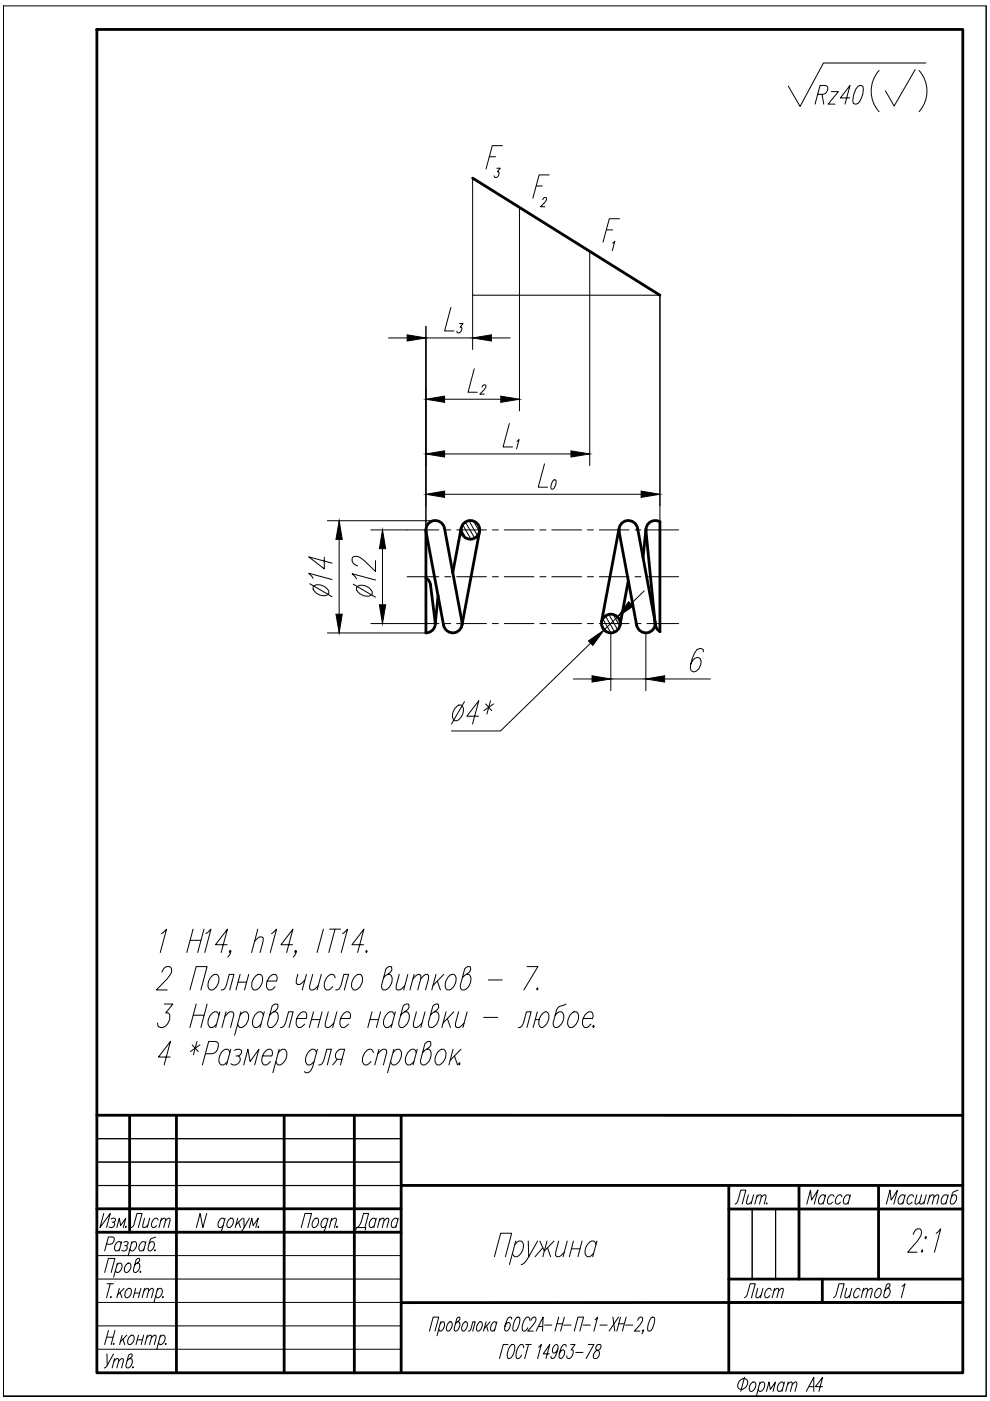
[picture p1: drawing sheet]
<svg xmlns="http://www.w3.org/2000/svg" width="210mm" height="297mm" viewBox="0 0 210 297" stroke-linecap="round" stroke-linejoin="round" font-family="sans-serif">
<defs><g id="words">
<text font-size="8.8" x="31.7" y="211">2 Полное число витков - 7.</text>
<text font-size="7.5" x="171.4" y="23.3">Rz40</text>
<text font-size="7.1" x="74.1" y="262.1">Дата</text>
<g font-size="6.2">
<text x="154.5" y="256.5">Лит.</text>
<text x="169.7" y="256.5">Масса</text>
<text x="186.6" y="256.5">Масштаб</text>
<text x="26.5" y="261.4">Лист</text>
<text x="156.6" y="276.2">Лист</text>
</g>
</g></defs>
<!-- layer: 0 -->
<g fill="none" stroke="#000" stroke-width=".21">
<path d="M.7 1.2h208.4v294.8M20.5 6.2h183.6v284.9h-183.6zM209.1 1.2v294.8M97.4 68.6h.8l-.6 .8h.2a.74 .74 0 0 1 0 .8 .74 .74 0 0 1-.9 .3v-.3M102.2 82.1l.4-.5 .4 .1v.4l-1.3 1.5h1M109.6 93.6l.5-.4-.6 2M117.3 101.8h.6v.8a1.2 1.2 0 0 1-.9 1.1 .83 .83 0 0 1-.1-1.1zM20.5 251.3h64.6M20.5 241.4h64.6M20.5 246.4h64.6M159.5 256.3v14.9M164.5 256.3v14.9"/>
<path d="M20.5 266.2h64.6M20.5 271.2h64.6M20.5 276.1h64.6M.7 296v-294.8v294.8M.7 296h208.4h-208.4M20.5 281.1h64.6M20.5 286.1h64.6"/>
</g>
<g fill="none" stroke="#000" stroke-width=".21">
<path d="M103.7 33.2h1.4M105.3 35.7h.8l-.6 .7h.2a.69 .69 0 0 1 0 .9 .69 .69 0 0 1-.9 .1v-.1M106.5 30.9h-2.1l-1.4 4.9M113.7 39.4h1.3M116.4 37.1h-2.1l-1.3 4.9M115.1 42.3l.4-.4 .3 .1 .1 .2-.2 .4-1.1 1.2h.9M128.6 48.7h1.3M129.9 51.5l.5-.3-.6 1.9M131.3 46.4h-2.1l-1.3 5M34.2 198l1.1-1-1.3 5M40.3 199.4h2.3M40.9 197l-1.3 5"/>
<path d="M43.3 197l-1.4 5M43.7 198l1-1-1.3 5M54 199.6l1-1h.5l.3 .3v.7l-.7 2.4M54.7 197l-1.4 5M57.6 198l1-1-1.3 5M68.6 197l-1.4 5M69.9 197h2.3M71 197l-1.3 5M72.6 198l1.1-1-1.3 5M34.8 212.9h1.8l-1.5 1.9h.5l.3 .2a2.2 2.2 0 0 1-1.9 2.8l-.4-.2-.2-.7M41 215.2h2.3M41.6 212.9l-1.3 4.9"/>
<path d="M43.9 212.9l-1.3 4.9M46.4 215.2l-.4-.7a1.85 1.85 0 0 0-1.9 1.9 1.43 1.43 0 0 0 .5 1.4h.5l.8-.7M46.6 214.5l-.9 3.3M47.7 215.5l1.1-1h.5l.2 .3 .1 .4-.7 2.6M47.9 214.5l-.8 3.3M48.2 200.3h-2.5l2.5-3.3-1.3 5M50.9 215.2l.8-.7h.5a2.17 2.17 0 0 1-.8 3.3h-.6l-.4-.7M51.1 214.5l-1.4 5M55.8 215.2l-.4-.7a1.83 1.83 0 0 0-1.8 1.9 1.32 1.32 0 0 0 .4 1.4h.5l.8-.7M56 214.5l-.9 3.3M58 214.5h.5a2.17 2.17 0 0 1-.9 3.3h-.5l-.2-.2-.2-.7 1-3.6 .6-.4h.5l.1 .2a1.6 1.6 0 0 1-1.3 1.7l-.4 .4M59.5 217.8l.7-.2 .3-.7 .7-2.4h1l-.9 3.3"/>
<path d="M62 200.3h-2.4l2.5-3.3-1.3 5M62.9 215.9h2a.89 .89 0 0 0 .1-.9 .89 .89 0 0 0-.9-.5 2.42 2.42 0 0 0-1.1 3.1l.3 .2h.5l.8-.7M66 216.2h1.8M66.5 214.5l-.9 3.3M68.3 214.5l-.9 3.3M69.6 214.5l-.6 2.4-.1 .7 .3 .2h.5l1.1-.9M71.4 214.5l-.9 3.3M72.2 215.9h2a.89 .89 0 0 0 .1-.9 .89 .89 0 0 0-.9-.5 2.46 2.46 0 0 0-1.2 3.1l.3 .2h.5l.9-.7M77.1 200.3h-2.5l2.6-3.3-1.4 5M78.4 216.2h1.8M78.9 214.5l-.9 3.3M80.7 214.5l-.9 3.3"/>
<path d="M83.6 215.2l-.4-.7a1.85 1.85 0 0 0-1.9 1.9 1.38 1.38 0 0 0 .5 1.4h.5l.8-.7M83.8 214.5l-.9 3.3M85.8 214.5h.5a2.15 2.15 0 0 1-.9 3.3h-.5l-.2-.2-.2-.7 1-3.6 .6-.4h.5l.1 .2a1.6 1.6 0 0 1-1.3 1.7l-.4 .4M88.3 214.5l-.6 2.4-.1 .7 .3 .2h.5l1.1-.9M90.1 214.5l-.9 3.3M92.1 214.5h.5a1.44 1.44 0 0 1 .3 1.9 1.74 1.74 0 0 1-1.7 1.4l-.3-.2-.1-.7 1-3.6 .6-.4h.5l.1 .2a1.6 1.6 0 0 1-1.3 1.7l-.4 .4M94.6 214.5l-.9 3.3M94.9 215.9l.6 1.9M96.2 214.5l-2.3 2.4M97.2 214.5l-.6 2.4v.7l.2 .2h.5l1.1-.9M99 214.5l-.8 3.3M102.5 215.7h3"/>
<path d="M109.9 217.8h.3l.4-.2 .4-.7 .6-2.4h1l-.9 3.3M113.5 216.2h.8a1.98 1.98 0 0 1 1.6-1.7 2.17 2.17 0 0 1-.9 3.3h-.3a1.32 1.32 0 0 1-.4-1.6M113.9 214.5l-.9 3.3M120 212.9l-1.3 .4-.7 .8-.7 2.8v.5l.4 .4a1.9 1.9 0 0 0 1.8-1.9 1.43 1.43 0 0 0-.4-1.4h-.5l-.9 .7M121.3 214.8l.4-.3h.5a2.17 2.17 0 0 1-.9 3.3h-.5a1.44 1.44 0 0 1-.3-1.9l.3-.7zM123.6 215.9h2a.89 .89 0 0 0 .1-.9 .89 .89 0 0 0-.9-.5 2.42 2.42 0 0 0-1.1 3.1l.3 .2h.5l.8-.7M125.9 217.4l-.2 .2 .1 .2 .2-.2M36.1 224.1h-2.5l2.5-3.3-1.3 5M40.8 221.5l1.2 1.4M41.8 220.8l-.8 2.8M42.4 221.5l-2 1.4M43.5 223.4h1.5a1.79 1.79 0 0 0 1.2-2.4l-.5-.2h-1.5l-1.3 5"/>
<path d="M48.7 223.2l-.4-.7a1.83 1.83 0 0 0-1.9 1.9 1.32 1.32 0 0 0 .5 1.4h.5l.8-.7M48.9 222.5l-.9 3.3M49.7 222.7l.6-.2h.4l.5 .2a.95 .95 0 0 1-1.2 1.2M50.5 223.9a1.15 1.15 0 0 1 0 1.6 1.15 1.15 0 0 1-1.6 0M51.7 225.8l.9-3.3 .4 2.6 1.9-2.6-.9 3.3M55.7 223.9h1.9a.89 .89 0 0 0 .1-1 .89 .89 0 0 0-.8-.4 2.42 2.42 0 0 0-1.2 3l.3 .3h.5l.8-.7M59 223.2l.8-.7h.6a2.17 2.17 0 0 1-.9 3.3h-.5l-.5-.7M59.2 222.5l-1.3 4.9M67.1 223.2l-.5-.7a1.83 1.83 0 0 0-1.8 1.9v.7l.4 .7h.6l.8-.7M67.3 222.5l-1 3.8a1.38 1.38 0 0 1-1.5 1.1l-.3-.2M67.6 225.8l.7-.3 .4-.7 .6-2.3h1l-.9 3.3M71.5 224.6l-1 1.2"/>
<path d="M72.5 224.6h-1a1.25 1.25 0 0 1 .6-2.1h1l-.9 3.3M79.2 223.2l-.5-.7a1.85 1.85 0 0 0-1.8 1.9l-.1 .7 .5 .7h.5l.9-.7M80.1 223.4l1.1-.9h.5l.2 .2 .1 .5-.7 2.6M80.4 222.5l-.9 3.3M83.3 223.2l.9-.7h.5a1.44 1.44 0 0 1 .3 1.9 1.74 1.74 0 0 1-1.7 1.4l-.5-.7M83.5 222.5l-1.3 4.9M88.3 223.2l-.5-.7a1.85 1.85 0 0 0-1.8 1.9 1.43 1.43 0 0 0 .4 1.4h.5l.9-.7M88.5 222.5l-.9 3.3M90.5 222.5h.4a2.17 2.17 0 0 1-.8 3.3h-.5l-.3-.3-.1-.7 .9-3.5 .6-.5h.5l.1 .2a1.6 1.6 0 0 1-1.2 1.7l-.5 .5M93.2 222.7l.4-.2h.5a2.17 2.17 0 0 1-.9 3.3h-.5a2.14 2.14 0 0 1 .5-3.1zM96.1 222.5l-.9 3.3M96.4 223.9l.6 1.9"/>
<path d="M97.5 225.3l-.3 .2 .1 .3 .3-.3M97.7 222.5l-2.3 2.3M22 257.3l-.8 3 2.2-3-.8 3M23.6 258.4l.3-.1 .6 .1-.2 .6-.5 .1M24.1 259.1a.69 .69 0 0 1 0 1 .69 .69 0 0 1-1 0M43.8 257.3l-.8 3-.6-3-.8 3M47.6 258.7l-.3-.4a1.23 1.23 0 0 0-.8 2h.3l.5-.5M47.7 258.3l-.6 2.2a.85 .85 0 0 1-.9 .8l-.1-.2M48.4 258.7l.5-.4h.3a1.25 1.25 0 0 1-.8 2 1.01 1.01 0 0 1 0-1.6zM50.4 258.3l-.5 2M50.6 259.1l.4 1.2M51.4 258.3l-1.4 1.4"/>
<path d="M51.7 258.3l.1 2 1.1-2M54.8 260l-.1 .3 .2-.2M66.5 258.7l.5-.4h.3a1.25 1.25 0 0 1-.9 2 1.06 1.06 0 0 1 .1-1.6zM69.5 258.7a.49 .49 0 0 0-.6-.4 1.35 1.35 0 0 0-.6 2h.3l.5-.5M69.6 258.3l-.7 2.2a.82 .82 0 0 1-.8 .8l-.2-.2M70.2 258.8l.7-.5 .4 .1-.4 1.9M70.3 258.3l-.5 2M71.5 260l-.1 .3 .2-.2M22.2 269.8l.8-3h1.4l-.8 3M22.6 263.8h.9a1.05 1.05 0 0 0 .6-1.4l-1.1-.1-.8 2.9M22.7 272.2h1.4M23.4 272.2l-.8 2.9"/>
<path d="M23.5 274.9v.2l.1-.1M24.8 268.2l.5-.4h.3a1.25 1.25 0 0 1-.8 2l-.3-.4M24.9 267.8l-.8 3M25.3 273.2l-.5 1.9M25.5 274l.4 1.1M25.7 263.7l-.3-.5a1.23 1.23 0 0 0-.8 2l.5-.1 .3-.3M25.8 263.2l-.5 2M26.3 263.4l.3-.2 .5 .2a.57 .57 0 0 1-.6 .7M26.3 273.2l-1.4 1.4M26.7 268.2l.5-.4h.3a1.25 1.25 0 0 1-.8 2 1.01 1.01 0 0 1 0-1.6zM26.8 264.1a.7 .7 0 0 1-.1 .9 .7 .7 0 0 1-.9 .1M27 273.3l.6-.1a1.25 1.25 0 0 1-.9 1.9 1.3 1.3 0 0 1 .3-1.8z"/>
<path d="M27.9 263.7l.5-.5h.3a1.23 1.23 0 0 1-.9 2l-.2-.4M28 263.2l-.8 3M28.5 274.2h1.1M28.8 273.2l-.6 1.9M29.1 267.8h.3a1.25 1.25 0 0 1-.9 2l-.2-.6 .6-2.1 .3-.3h.3l.1 .2a.96 .96 0 0 1-.8 .9l-.2 .3M29.8 269.5l-.1 .3 .2-.2M29.9 273.2l-.6 1.9M30.5 273.7l.6-.5 .4 .1-.4 1.8M30.7 273.2l-.6 1.9M30.8 263.7l-.2-.5a1.23 1.23 0 0 0-.9 2h.3l.5-.4M31 263.2l-.6 2M31.5 273.7l.6-.5 .4 .1-.4 1.8"/>
<path d="M32.9 264.9l-.1 .3 .1-.1M33 262.3l-1 .4-.2 .3-.4 1.7 .2 .5a1.21 1.21 0 0 0 .8-2h-.3l-.5 .5M33.3 273.6l.5-.4h.3a1.25 1.25 0 0 1-.8 1.9l-.3-.4M33.4 273.2l-.8 2.9M34.6 274.9l-.1 .2 .1-.1M51.8 260.3a1.46 1.46 0 0 1-1 1M52.9 260.3l.5-2 .3 1.5 1.1-1.5-.6 2M63.9 260.3l.8-3h1.3l-.7 3M104.8 266.4l1.4-4.9h2.3l-1.3 4.9M108.5 279.7v-.3l-.4-.1a2.77 2.77 0 0 0-1.1 2.5l.1 .3 .2 .1a1.15 1.15 0 0 0 .6-1.8 .99 .99 0 0 0-.9 .8M109.2 263.8l.8-.7h.5a2.17 2.17 0 0 1-.9 3.3h-.5l-.4-.7M109.4 263.1l-1.4 5"/>
<path d="M109.5 279.4l.5-.1a1.39 1.39 0 0 1 0 1.6l-.5 1.2-.5 .1a1.41 1.41 0 0 1-.1-1.7zM112 263.1l.1 3.3 1.9-3.3M112.1 266.4a2.23 2.23 0 0 1-1.6 1.7M112.3 280l-.1-.6-.5-.1a2.63 2.63 0 0 0-.8 2.9 .88 .88 0 0 0 1-.7M112.6 280v-.2a.63 .63 0 0 1 1-.4v.7l-1.7 2.1h1.2M114.5 263.1l.9 2.2 2.1-2.2M115.1 264.5l-1.7 1.9M116 263.1l-.9 3.3M116.1 264.5l.6 1.9M118.5 263.1l-.7 2.4v.7l.3 .2h.5l1-.9M118.5 279.3l-.8 2.9M119.7 279.3l-.8 2.9"/>
<path d="M120.3 263.1l-.9 3.3M121.1 264.8h1.9M121.6 263.1l-.9 3.3M123.4 263.1l-.9 3.3M126.1 279.8l.6-.5-.8 2.9M126.4 263.8l-.5-.7a1.85 1.85 0 0 0-1.8 1.9 1.43 1.43 0 0 0 .4 1.4h.5l.9-.7M126.6 263.1l-.9 3.3M129.9 279.3l.5 2.9M131.1 279.3l-2 2.9M131.6 279.3l-.8 2.9M132.8 279.3l-.8 2.9M135.2 280v-.2a.63 .63 0 0 1 1-.4v.7l-1.7 2.1h1.2"/>
<path d="M138.1 279.4l.4-.1a1.39 1.39 0 0 1 .1 1.6l-.6 1.2-.4 .1a1.37 1.37 0 0 1-.1-1.7zM176.7 275.1l.6-.5 .6-2.4h1.1l-.8 2.9M179.5 273.2l-.4 1.8 .5 .1 .6-.5M180.6 273.2l-.5 1.9M182.4 273.6l-.3-.4a1.25 1.25 0 0 0-.8 1.9h.3l.5-.4M182.9 273.7l.7-.5 .3 .1-.4 1.8M183.1 273.2l-.5 1.9M183.9 273.7l.7-.5 .3 .1-.4 1.8M186 273.3l.6-.1a1.25 1.25 0 0 1-.9 1.9 1.26 1.26 0 0 1 .3-1.8zM188.2 273.2h.3a1.25 1.25 0 0 1-.9 1.9l-.2-.5 .5-2.1 .4-.3 .4 .1a1.02 1.02 0 0 1-.8 1l-.3 .3M191.2 272.7l.7-.5-.8 2.9M193.6 261.7a1.35 1.35 0 0 1 1.5-1.2 1.28 1.28 0 0 1-.1 1.9l-2.5 3.1h1.9"/>
<path d="M195.6 265v.3l-.2 .2v-.2zM196.3 262.2l.1 .2-.2 .3-.1-.3zM198.5 261.5l1-1-1.4 5M22.6 283.5h1.4M22.7 287.1v2.4M23 282.1l-.8 3M24.1 287.1l-1.4 2.4-.3 .4-.3 .1M24.1 284.8v.3l.1-.2M24.2 288.6l.6-.5 .4 .1-.4 1.8M24.3 288.1l-.5 1.9M24.4 282.1l-.8 3M25.2 288.6l.6-.5 .3 .1-.3 1.8"/>
<path d="M25.9 283.1l-.5 2M26.1 283.9l.3 1.2M26.9 283.1l-1.4 1.4M27.5 288.1h.3a1.23 1.23 0 0 1-.8 1.9l-.3-.5 .6-2.2 .4-.2h.2l.1 .1a.96 .96 0 0 1-.8 1l-.2 .3M27.7 283.2l.5-.1a1.25 1.25 0 0 1-.8 2 1.26 1.26 0 0 1 .3-1.9zM28.2 289.8l-.1 .2 .2-.1M29.1 284.1h1.1M29.4 283.1l-.6 2M30.5 283.1l-.6 2M31.1 283.7l.7-.6 .3 .1-.4 1.9M31.2 283.1l-.5 2M32.1 283.7l.6-.6 .4 .1-.4 1.9"/>
<path d="M33.9 283.5l.5-.4h.3a1.25 1.25 0 0 1-.8 2l-.3-.5M34 283.1l-.8 3M35.2 284.8l-.1 .3 .1-.2M91 282.2l.8-2.9h1.2l-.8 2.9M93.3 280.7l.5-.5h.3a1.34 1.34 0 0 1-.9 2l-.2-.4M93.4 280.2l-.7 3M95.2 280.4l.5-.2a1.32 1.32 0 0 1-.8 2 1.4 1.4 0 0 1 .3-1.8zM97 280.2h.3a1.32 1.32 0 0 1-.8 2l-.2-.5 .6-2.2 .3-.2h.3v.1a.99 .99 0 0 1-.7 1l-.2 .3M98.4 280.4l.5-.2a1.34 1.34 0 0 1-.8 2 1.44 1.44 0 0 1 .3-1.8zM99.3 282.2l.4-.1 .6-1.9h.5l-.6 2M101.6 280.4l.4-.2a1.32 1.32 0 0 1-.8 2 1.46 1.46 0 0 1 .4-1.8zM103.1 280.2l-.6 2"/>
<path d="M103.2 281.1l.3 1.1M103.9 280.2l-1.2 1.5M105.2 280.7l-.2-.5a1.32 1.32 0 0 0-.8 2l.5-.1 .2-.3M105.4 280.2l-.6 2M107.7 285.1h-1l-.8 2.9M108.4 285.2l.5-.1a2.44 2.44 0 0 1-.8 2.9h-.3a2.57 2.57 0 0 1 .6-2.8zM111 285.8l-.1-.6-.5-.1a2.64 2.64 0 0 0-.7 2.9 .93 .93 0 0 0 .9-.7M111.5 285.1h1.2M112.1 285.1l-.8 2.9M113.7 282.2l1.5-2.9-.2 2.9M114.2 285.6l.6-.5-.8 2.9M114.2 281.2h.8"/>
<path d="M115.5 280.9h1.5M116.5 287h-1.3l1.4-1.9-.8 2.9M118.1 280.7h1.2M118.3 286a1 1 0 0 1-.9 .9 1.13 1.13 0 0 1 .6-1.8l.2 .1a3.2 3.2 0 0 1-1 2.8l-.4-.1v-.3M119.5 280.9h1.6M120 285.5v-.3l-.4-.1a3.3 3.3 0 0 0-1 2.8l.2 .1a1.13 1.13 0 0 0 .6-1.8 .92 .92 0 0 0-.8 .8M121 285.1h.9l-.8 1.1h.3a1.3 1.3 0 0 1-1 1.8l-.2-.1v-.4M121.8 282.2l.7-2.9h1.2l-.8 2.9M122.1 286.7h1.5M123.6 280.9h1.6M124.7 285.1h1.2l-1.6 2.9M126.6 285.2a.65 .65 0 0 0 .2 1.1 1 1 0 0 1 .2 1.1 1 1 0 0 1-.9 .6l-.3-.3a1.37 1.37 0 0 1 1.2-1.5l.2-.2a.64 .64 0 0 0 0-.9z"/>
<path d="M127.2 280.9h1.5M131.2 280.7h1.2M132.6 280.9h1.6M136.4 282.1l-.1 .1 .1-.3-.1 .5-.2 .4M156.7 292.9a1.01 1.01 0 0 1 .9-.6 1.01 1.01 0 0 1 .9 .6 1.38 1.38 0 0 1-1.8 1.5l-.1-.1a1.24 1.24 0 0 1 .1-1.4zM157.8 292l-.7 3M159.2 293.4l.5-.4h.3a1.25 1.25 0 0 1-.9 2 1.06 1.06 0 0 1 .1-1.6zM161 293.4l.6-.4h.2a1.25 1.25 0 0 1-.8 2l-.3-.4M161.1 293l-.7 3M162.5 295l.6-2 .2 1.6 1.1-1.6-.5 2M166.2 293.4l-.3-.4a1.25 1.25 0 0 0-.8 2h.3l.5-.4M166.3 293l-.5 2"/>
<path d="M167 293.6l.6-.6 .4 .2-.4 1.8M167.1 293l-.5 2M168 293.6l.6-.6 .4 .2-.4 1.8M170.9 295l1.6-3v3M171.5 294h1M174.4 294h-1.5l1.5-2-.8 3"/>
</g>
<g fill="none" stroke="#000" stroke-width=".59">
<path d="M20.5 6.2h183.6v284.9h-183.6zM100.2 37.8l39.7 24.8M90.3 112.4v21.8M97.8 112l-1.8 9.4M101.7 112.7l-3.8 19.9M131.3 112l-3.8 19.8M131.3 112.7a1.98 1.98 0 0 1 1.6-2.3 1.98 1.98 0 0 1 2.3 1.6l3.7 19.8a1.98 1.98 0 0 1-1.6 2.3 1.98 1.98 0 0 1-2.3-1.5l-3.7-19.9M137 112.2l-.7 6M90.3 122.5l.8 .8 .2 .7 1 8a1.97 1.97 0 0 1-2 2.2M92.9 126.3l-.6 6M94.1 132.6a1.98 1.98 0 0 0 2.3 1.5 1.98 1.98 0 0 0 1.5-2.3l-3.7-19.8a1.98 1.98 0 0 0-2.3-1.6 1.98 1.98 0 0 0-1.6 2.3l3.8 19.9M133.2 123.1l-1.7 9.5"/>
<path d="M138.9 132.4l-1.9-19.9a1.98 1.98 0 0 1 2.9-1.9v23.3M139 132.4l.4 1 .5 .5M20.5 236.5h183.6M27.5 236.5v24.8M37.4 236.5v54.5M60.2 236.5v54.6M75.1 236.5v54.6M85.1 236.5v54.5M20.5 256.3h64.6M85.1 251.3h119M154.5 251.4v39.6M154.5 256.3h49.6"/>
<path d="M169.4 251.3v19.9M186.3 251.4v19.8M20.5 261.3h64.6M154.5 271.2h49.6M174.4 271.2v5M204.1 276.1l-119 .1"/>
<circle cx="99.7" cy="112.3" r="1.98"/>
<circle cx="129.5" cy="132.2" r="1.98"/>
</g>
<g fill="none" stroke="#000" stroke-width=".21">
<path d="M194 14.8l-4.4 7.7-1.9-3.2M194.9 14.9a6.5 6.5 0 0 1 0 8.8M196.3 13.4h-21.7l-5 9.2-2.5-4.3M100.2 37.8v24.8h39.7v48M110.1 44v43.1M125 53.3v45.4M82.4 71.6h3.9M90.3 69.2v43.2M90.3 71.6h9.9M95.6 65.2l-1.3 5h2M100.2 62.6v11.5M100.5 78.2l-1.3 5h2"/>
<path d="M104.2 71.6h4M139.9 62.6v44.7M94.3 84.6h11.9M94.3 96.2h26.8M108 89.8l-1.3 5h2M115.5 98.3l-1.4 5h2M68.8 118.1v2.5l-3.3-2.5 4.9 1.3M69.4 110.4h22.5M71.9 114.4v15.8M78.6 112.4h7.7M79.6 118.9v2.3l-2.4-2.3a2.18 2.18 0 0 0-2.3-.8l-.2 .2a1.39 1.39 0 0 0 1.1 1.7M81.1 116.3v11.9"/>
<path d="M94.3 104.8h41.6M65.7 123.8l4.7 2.7M66.4 124.4a2.17 2.17 0 0 1 3.3 .9v.5a2.17 2.17 0 0 1-3.3-.9zM66.4 122.6l-.9-1.1 4.9 1.4M69.4 134.2h20.9M74.9 123.9l4.7 2.7M75.6 122.7l-.9-1.1 4.9 1.4M75.8 124.3a2.44 2.44 0 0 1 3.1 1.1v.5a2.17 2.17 0 0 1-3.3-.8v-.6zM78.6 132.2h7.7M125.2 136.4l-19.1 18.6h-10.4M129.5 134.2v12.2M130.9 130.8l-2.8 2.8"/>
<path d="M136.6 125.3l-2.8 2.7M136.9 134.2v12.2M149.1 138.2v-.5l-.4-.2-.9 .2a7.2 7.2 0 0 0-1.4 4.1l.2 .4 .4 .3a1.98 1.98 0 0 0 1.4-2.9l-.4-.2a1.69 1.69 0 0 0-1.5 1.4M96.4 150.2l.9-.7h.5a2.17 2.17 0 0 1-.9 3.3h-.5a1.5 1.5 0 0 1-.3-1.9zM98.5 148.8l-2.8 4.7M101.5 151.8h-2.5l2.5-3.3-1.3 5M103 149.2l1.3 1.5M104 148.5l-.8 2.9M104.6 149.2l-2 1.5M121.6 144h3.9M129.5 144h7.4M140.9 144h9.7"/>
</g>
<path d="M97.7 112.2l1.2 1.9M98.1 111.2l1.8 3.1M98.7 110.7l2 3.4M99.4 110.4l1.9 3.2M100.4 110.5l1.3 2.2M127.5 132.3l.9 1.6M127.8 131.2l1.7 3M128.4 130.6l1.9 3.4M129.1 130.3l1.9 3.2M130 130.3l1.4 2.4" fill="none" stroke="#000" stroke-width=".21"/>
<g fill="none" stroke="#000" stroke-width=".21">
<path d="M86.3 112.4h6.8M94.3 112.4h1.3M96.8 112.4h6.3M104.4 112.4h1.2M106.9 112.4h6.3M114.5 112.4h1.2M117 112.4h6.3M124.6 112.4h1.2M127.1 112.4h6.3M134.6 112.4h1.3M137.2 112.4h6.7M86.3 122.3h6.8"/>
<path d="M86.3 132.2h6.8M94.3 122.3h1.3M94.3 132.2h1.3M96.8 122.3h6.3M96.8 132.2h6.3M104.4 122.3h1.2M104.4 132.2h1.2M106.9 122.3h6.3M106.9 132.2h6.3M114.5 122.3h1.2M114.5 132.2h1.2M117 122.3h6.3"/>
<path d="M117 132.2h6.3M124.6 122.3h1.2M124.6 132.2h1.2M127.1 122.3h6.3M127.1 132.2h6.3M134.6 122.3h1.3M134.6 132.2h1.3M137.2 122.3h6.7M137.2 132.2h6.7"/>
</g>
<g fill="#000" stroke="#000" stroke-width=".21">
<path d="M86.3 71l4 .6-4 .7zM100.2 71.6l4-.6v1.3zM90.3 84.6l4-.6v1.3zM90.3 96.2l4-.6v1.3zM106.2 84l3.9 .6-3.9 .7zM121.1 95.6l3.9 .6-3.9 .7zM71.9 110.4l.7 4h-1.4zM81.1 112.4l.7 3.9h-1.4zM90.3 104.8l4-.7v1.4zM135.9 104.1l4 .7-4 .7zM71.2 130.2h1.4l-.7 4zM80.4 128.2h1.4l-.7 4z"/>
<path d="M124.8 135.9l3.3-2.3-2.4 3.2zM133.3 127.6l.9 .9-3.3 2.3zM125.5 143.3l4 .7-4 .6zM136.9 144l4-.7v1.3z"/>
</g>
<use href="#words"/>
</svg>
